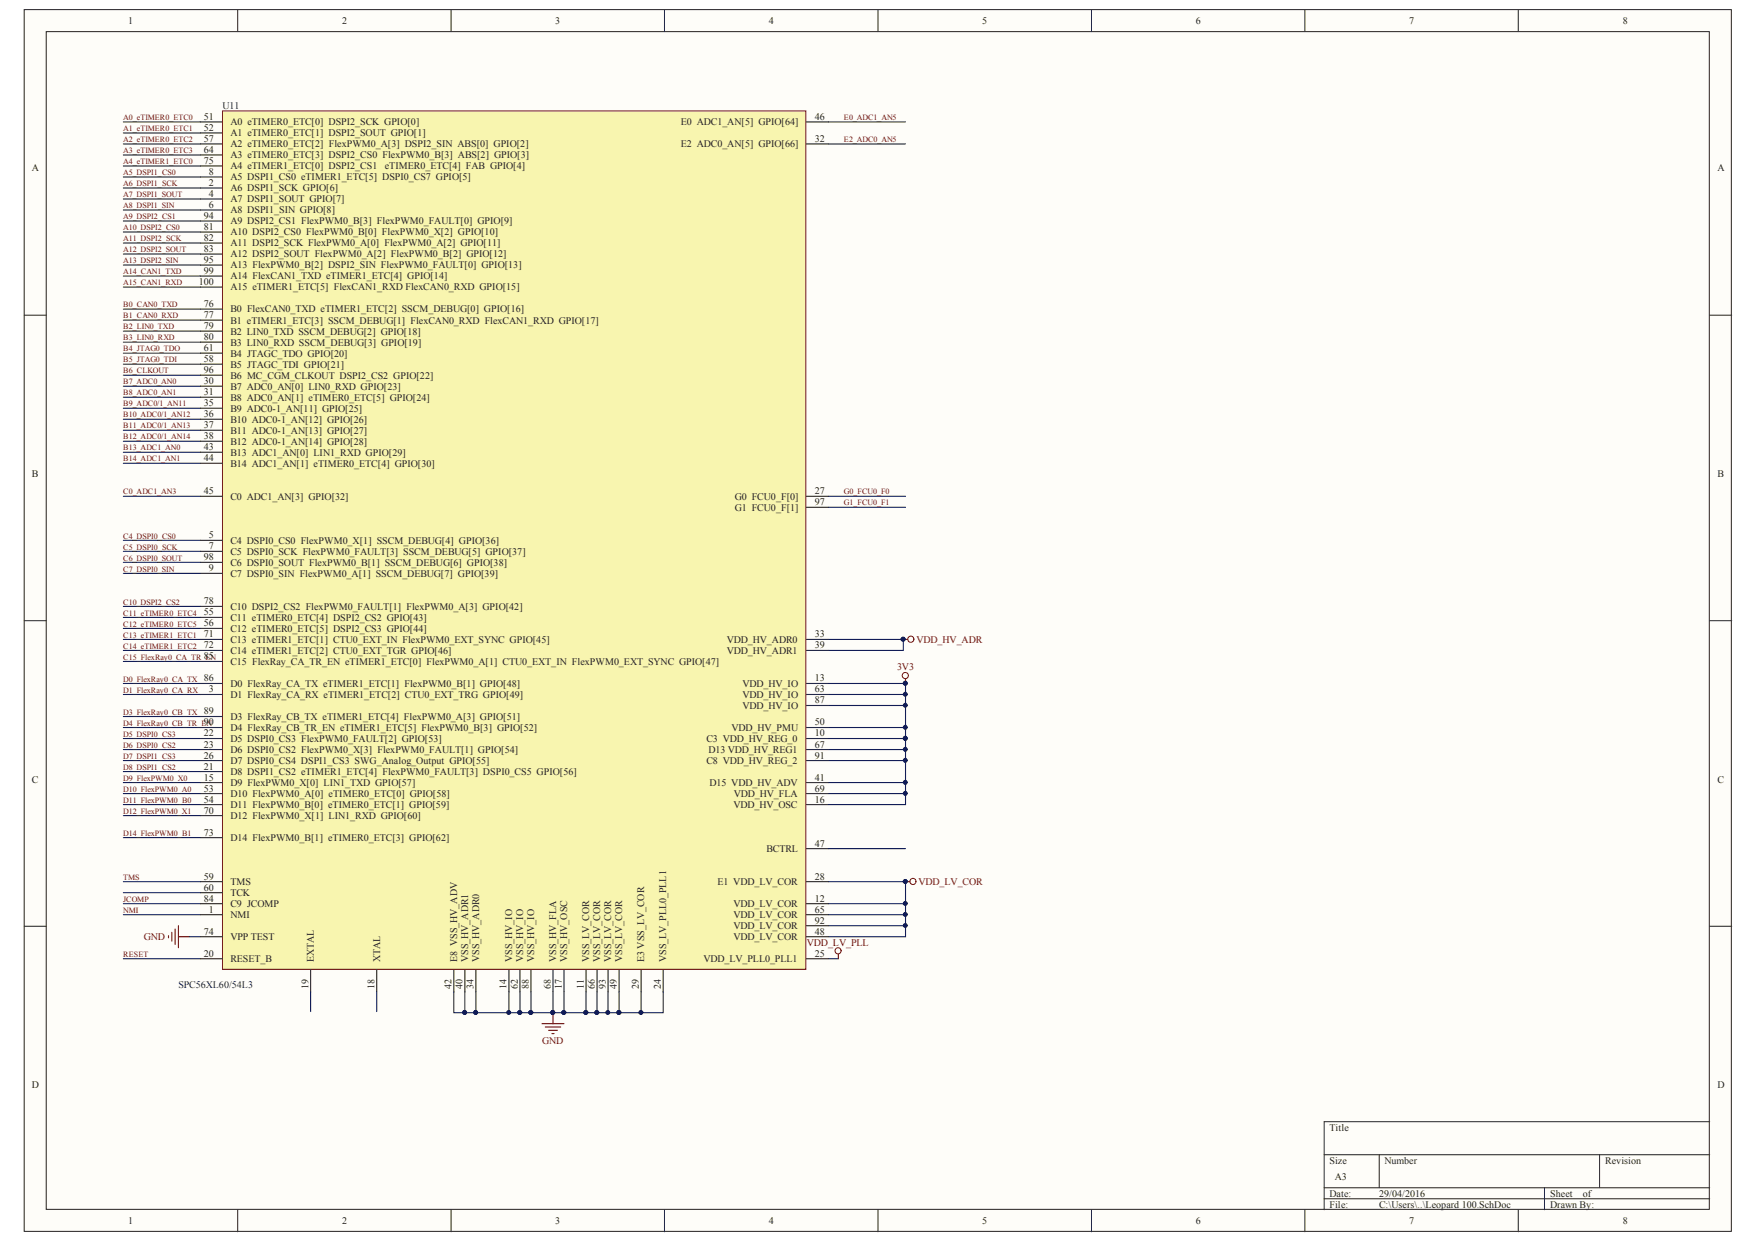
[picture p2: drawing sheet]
<svg xmlns="http://www.w3.org/2000/svg" width="297mm" height="210mm" viewBox="0 0 297 210" stroke-linecap="round" stroke-linejoin="round" font-family="sans-serif">
<defs><g id="words">
<g font-size="1.7" fill="#231f20">
<text x="21.7" y="4.1">1</text>
<text x="57.8" y="4.1">2</text>
<text x="93.8" y="4.1">3</text>
<text x="129.9" y="4.1">4</text>
<text x="165.9" y="4.1">5</text>
<text x="202.1" y="4.1">6</text>
<text x="238.1" y="4.1">7</text>
<text x="274.2" y="4.1">8</text>
<text x="34.4" y="23.9">57</text>
<text x="34.4" y="20.2">51</text>
<text x="34.4" y="22.1">52</text>
<text x="38.9" y="21.1">A0 eTIMER0_ETC[0] DSPI2_SCK GPIO[0]</text>
<text x="38.9" y="23">A1 eTIMER0_ETC[1] DSPI2_SOUT GPIO[1]</text>
<text x="115" y="21.1">E0 ADC1_AN[5] GPIO[64]</text>
<text x="137.7" y="20.2">46</text>
<text x="137.7" y="23.9">32</text>
<text x="5.4" y="28.9">A</text>
<text x="34.4" y="25.8">64</text>
<text x="34.4" y="27.6">75</text>
<text x="35.3" y="29.5">8</text>
<text x="38.9" y="24.8">A2 eTIMER0_ETC[2] FlexPWM0_A[3] DSPI2_SIN ABS[0] GPIO[2]</text>
<text x="38.9" y="26.7">A3 eTIMER0_ETC[3] DSPI2_CS0 FlexPWM0_B[3] ABS[2] GPIO[3]</text>
<text x="38.9" y="28.6">A4 eTIMER1_ETC[0] DSPI2_CS1</text>
<text x="65" y="28.6">eTIMER0_ETC[4] FAB GPIO[4]</text>
<text x="115" y="24.8">E2 ADC0_AN[5] GPIO[66]</text>
<text x="290.2" y="28.9">A</text>
<text x="35.3" y="31.3">2</text>
<text x="35.3" y="33.2">4</text>
<text x="35.3" y="35.1">6</text>
<text x="38.9" y="30.4">A5 DSPI1_CS0 eTIMER1_ETC[5] DSPI0_CS7 GPIO[5]</text>
<text x="38.9" y="32.3">A6 DSPI1_SCK GPIO[6]</text>
<text x="38.9" y="34.1">A7 DSPI1_SOUT GPIO[7]</text>
<text x="38.9" y="36">A8 DSPI1_SIN GPIO[8]</text>
<text x="34.4" y="36.9">94</text>
<text x="34.4" y="38.8">81</text>
<text x="34.4" y="40.6">82</text>
<text x="38.9" y="37.9">A9 DSPI2_CS1 FlexPWM0_B[3] FlexPWM0_FAULT[0] GPIO[9]</text>
<text x="38.9" y="39.7">A10 DSPI2_CS0 FlexPWM0_B[0] FlexPWM0_X[2] GPIO[10]</text>
<text x="38.9" y="41.6">A11 DSPI2_SCK FlexPWM0_A[0] FlexPWM0_A[2] GPIO[11]</text>
<text x="34.4" y="42.5">83</text>
<text x="34.4" y="44.4">95</text>
<text x="34.4" y="46.2">99</text>
<text x="38.9" y="43.4">A12 DSPI2_SOUT FlexPWM0_A[2] FlexPWM0_B[2] GPIO[12]</text>
<text x="38.9" y="45.3">A13 FlexPWM0_B[2] DSPI2_SIN FlexPWM0_FAULT[0] GPIO[13]</text>
<text x="38.9" y="47.1">A14 FlexCAN1_TXD eTIMER1_ETC[4] GPIO[14]</text>
<text x="33.6" y="48.1">100</text>
<text x="34.4" y="51.8">76</text>
<text x="34.4" y="53.7">77</text>
<text x="38.9" y="49">A15 eTIMER1_ETC[5] FlexCAN1_RXD FlexCAN0_RXD GPIO[15]</text>
<text x="38.9" y="52.7">B0 FlexCAN0_TXD eTIMER1_ETC[2] SSCM_DEBUG[0] GPIO[16]</text>
<text x="34.4" y="55.6">79</text>
<text x="34.4" y="57.5">80</text>
<text x="34.4" y="59.3">61</text>
<text x="38.9" y="54.7">B1 eTIMER1_ETC[3] SSCM_DEBUG[1] FlexCAN0_RXD FlexCAN1_RXD GPIO[17]</text>
<text x="38.9" y="56.5">B2 LIN0_TXD SSCM_DEBUG[2] GPIO[18]</text>
<text x="38.9" y="58.4">B3 LIN0_RXD SSCM_DEBUG[3] GPIO[19]</text>
<text x="34.4" y="61.2">58</text>
<text x="34.4" y="63">96</text>
<text x="34.4" y="64.9">30</text>
<text x="38.9" y="60.2">B4 JTAGC_TDO GPIO[20]</text>
<text x="38.9" y="62.1">B5 JTAGC_TDI GPIO[21]</text>
<text x="38.9" y="64">B6 MC_CGM_CLKOUT DSPI2_CS2 GPIO[22]</text>
<text x="38.9" y="65.8">B7 ADC0_AN[0] LIN0_RXD GPIO[23]</text>
<text x="34.4" y="66.7">31</text>
<text x="34.4" y="68.6">35</text>
<text x="34.4" y="70.5">36</text>
<text x="38.9" y="67.7">B8 ADC0_AN[1] eTIMER0_ETC[5] GPIO[24]</text>
<text x="38.9" y="69.5">B9 ADC0-1_AN[11] GPIO[25]</text>
<text x="38.9" y="71.4">B10 ADC0-1_AN[12] GPIO[26]</text>
<text x="34.4" y="72.3">37</text>
<text x="34.4" y="74.2">38</text>
<text x="34.4" y="76">43</text>
<text x="34.4" y="77.9">44</text>
<text x="38.9" y="73.3">B11 ADC0-1_AN[13] GPIO[27]</text>
<text x="38.9" y="75.1">B12 ADC0-1_AN[14] GPIO[28]</text>
<text x="38.9" y="77">B13 ADC1_AN[0] LIN1_RXD GPIO[29]</text>
<text x="5.4" y="80.5">B</text>
<text x="34.4" y="83.5">45</text>
<text x="38.9" y="78.8">B14 ADC1_AN[1] eTIMER0_ETC[4] GPIO[30]</text>
<text x="137.7" y="83.5">27</text>
<text x="290.2" y="80.5">B</text>
<text x="38.9" y="84.4">C0 ADC1_AN[3] GPIO[32]</text>
<text x="124.2" y="84.4">G0 FCU0_F[0]</text>
<text x="124.2" y="86.3">G1 FCU0_F[1]</text>
<text x="137.7" y="85.3">97</text>
<text x="34.4" y="94.6">98</text>
<text x="35.3" y="90.9">5</text>
<text x="35.3" y="92.8">7</text>
<text x="38.9" y="91.8">C4 DSPI0_CS0 FlexPWM0_X[1] SSCM_DEBUG[4] GPIO[36]</text>
<text x="38.9" y="93.7">C5 DSPI0_SCK FlexPWM0_FAULT[3] SSCM_DEBUG[5] GPIO[37]</text>
<text x="38.9" y="95.6">C6 DSPI0_SOUT FlexPWM0_B[1] SSCM_DEBUG[6] GPIO[38]</text>
<text x="35.3" y="96.5">9</text>
<text x="38.9" y="97.4">C7 DSPI0_SIN FlexPWM0_A[1] SSCM_DEBUG[7] GPIO[39]</text>
<text x="34.4" y="102.1">78</text>
<text x="34.4" y="107.6">71</text>
<text x="34.4" y="103.9">55</text>
<text x="34.4" y="105.8">56</text>
<text x="38.9" y="103">C10 DSPI2_CS2 FlexPWM0_FAULT[1] FlexPWM0_A[3] GPIO[42]</text>
<text x="38.9" y="104.9">C11 eTIMER0_ETC[4] DSPI2_CS2 GPIO[43]</text>
<text x="38.9" y="106.7">C12 eTIMER0_ETC[5] DSPI2_CS3 GPIO[44]</text>
<text x="137.7" y="107.6">33</text>
<text x="34.4" y="111.4">85</text>
<text x="34.4" y="109.5">72</text>
<text x="38.9" y="108.6">C13 eTIMER1_ETC[1] CTU0_EXT_IN FlexPWM0_EXT_SYNC GPIO[45]</text>
<text x="38.9" y="110.4">C14 eTIMER1_ETC[2] CTU0_EXT_TGR GPIO[46]</text>
<text x="38.9" y="112.3">C15 FlexRay_CA_TR_EN eTIMER1_ETC[0] FlexPWM0_A[1] CTU0_EXT_IN FlexPWM0_EXT_SYNC GPIO[47]</text>
<text x="122.8" y="108.6">VDD_HV_ADR0</text>
<text x="122.8" y="110.4">VDD_HV_ADR1</text>
<text x="137.7" y="109.5">39</text>
<text x="34.4" y="115.1">86</text>
<text x="35.3" y="116.9">3</text>
<text x="38.9" y="116">D0 FlexRay_CA_TX eTIMER1_ETC[1] FlexPWM0_B[1] GPIO[48]</text>
<text x="38.9" y="117.9">D1 FlexRay_CA_RX eTIMER1_ETC[2] CTU0_EXT_TRG GPIO[49]</text>
<text x="125.4" y="116">VDD_HV_IO</text>
<text x="125.4" y="117.9">VDD_HV_IO</text>
<text x="125.4" y="119.7">VDD_HV_IO</text>
<text x="137.7" y="115.1">13</text>
<text x="137.7" y="116.9">63</text>
<text x="137.7" y="118.8">87</text>
<text x="34.4" y="122.5">90</text>
<text x="34.4" y="120.7">89</text>
<text x="34.4" y="124.4">22</text>
<text x="38.9" y="121.6">D3 FlexRay_CB_TX eTIMER1_ETC[4] FlexPWM0_A[3] GPIO[51]</text>
<text x="38.9" y="123.4">D4 FlexRay_CB_TR_EN eTIMER1_ETC[5] FlexPWM0_B[3] GPIO[52]</text>
<text x="38.9" y="125.3">D5 DSPI0_CS3 FlexPWM0_FAULT[2] GPIO[53]</text>
<text x="119.3" y="125.3">C3 VDD_HV_REG_0</text>
<text x="123.6" y="123.4">VDD_HV_PMU</text>
<text x="137.7" y="124.4">10</text>
<text x="137.7" y="122.5">50</text>
<text x="34.4" y="129.9">21</text>
<text x="34.4" y="126.2">23</text>
<text x="34.4" y="128.1">26</text>
<text x="34.4" y="131.8">15</text>
<text x="38.9" y="127.2">D6 DSPI0_CS2 FlexPWM0_X[3] FlexPWM0_FAULT[1] GPIO[54]</text>
<text x="38.9" y="129">D7 DSPI0_CS4 DSPI1_CS3 SWG_Analog_Output GPIO[55]</text>
<text x="38.9" y="130.9">D8 DSPI1_CS2 eTIMER1_ETC[4] FlexPWM0_FAULT[3] DSPI0_CS5 GPIO[56]</text>
<text x="119.3" y="129">C8 VDD_HV_REG_2</text>
<text x="119.7" y="127.2">D13 VDD_HV_REG1</text>
<text x="137.7" y="131.8">41</text>
<text x="137.7" y="126.2">67</text>
<text x="137.7" y="128.1">91</text>
<text x="5.4" y="132.1">C</text>
<text x="34.4" y="133.7">53</text>
<text x="34.4" y="135.5">54</text>
<text x="34.4" y="137.4">70</text>
<text x="38.9" y="132.7">D9 FlexPWM0_X[0] LIN1_TXD GPIO[57]</text>
<text x="38.9" y="134.6">D10 FlexPWM0_A[0] eTIMER0_ETC[0] GPIO[58]</text>
<text x="38.9" y="136.5">D11 FlexPWM0_B[0] eTIMER0_ETC[1] GPIO[59]</text>
<text x="119.9" y="132.7">D15 VDD_HV_ADV</text>
<text x="123.9" y="136.5">VDD_HV_OSC</text>
<text x="124" y="134.6">VDD_HV_FLA</text>
<text x="137.7" y="135.5">16</text>
<text x="137.7" y="133.7">69</text>
<text x="290.2" y="132.1">C</text>
<text x="34.4" y="141.1">73</text>
<text x="38.9" y="138.3">D12 FlexPWM0_X[1] LIN1_RXD GPIO[60]</text>
<text x="38.9" y="142">D14 FlexPWM0_B[1] eTIMER0_ETC[3] GPIO[62]</text>
<text x="129.5" y="143.9">BCTRL</text>
<text x="137.7" y="143">47</text>
<text x="34.4" y="148.5">59</text>
<text x="38.9" y="149.5">TMS</text>
<text x="121.2" y="149.5">E1 VDD_LV_COR</text>
<text x="137.7" y="148.5">28</text>
<text x="34.4" y="152.3">84</text>
<text x="34.4" y="150.4">60</text>
<text x="35.3" y="154.1">1</text>
<text x="38.9" y="153.2">C9 JCOMP</text>
<text x="38.9" y="151.3">TCK</text>
<text x="38.9" y="155">NMI</text>
<text x="123.9" y="153.2">VDD_LV_COR</text>
<text x="123.9" y="155">VDD_LV_COR</text>
<text x="137.7" y="152.3">12</text>
<text x="137.7" y="154.1">65</text>
<text x="137.7" y="156">92</text>
<text x="34.4" y="161.5">20</text>
<text x="34.4" y="157.8">74</text>
<text x="38.9" y="158.8">VPP TEST</text>
<text x="123.9" y="156.9">VDD_LV_COR</text>
<text x="123.9" y="158.8">VDD_LV_COR</text>
<text x="137.7" y="157.8">48</text>
<text x="137.7" y="161.5">25</text>
<text x="38.9" y="162.5">RESET_B</text>
<text x="52.1" y="167" transform="rotate(-90 52.1 167)">19</text>
<text x="53.1" y="162.5" transform="rotate(-90 53.1 162.5)">EXTAL</text>
<text x="63.3" y="167" transform="rotate(-90 63.3 167)">18</text>
<text x="64.2" y="162.5" transform="rotate(-90 64.2 162.5)">XTAL</text>
<text x="76.3" y="167" transform="rotate(-90 76.3 167)">42</text>
<text x="77.2" y="162.5" transform="rotate(-90 77.2 162.5)">E8 VSS_HV_ADV</text>
<text x="78.2" y="167" transform="rotate(-90 78.2 167)">40</text>
<text x="79.1" y="162.5" transform="rotate(-90 79.1 162.5)">VSS_HV_ADR1</text>
<text x="80" y="167" transform="rotate(-90 80 167)">34</text>
<text x="81" y="162.5" transform="rotate(-90 81 162.5)">VSS_HV_ADR0</text>
<text x="85.6" y="167" transform="rotate(-90 85.6 167)">14</text>
<text x="86.5" y="162.5" transform="rotate(-90 86.5 162.5)">VSS_HV_IO</text>
<text x="87.5" y="167" transform="rotate(-90 87.5 167)">62</text>
<text x="88.4" y="162.5" transform="rotate(-90 88.4 162.5)">VSS_HV_IO</text>
<text x="89.3" y="167" transform="rotate(-90 89.3 167)">88</text>
<text x="90.3" y="162.5" transform="rotate(-90 90.3 162.5)">VSS_HV_IO</text>
<text x="93" y="167" transform="rotate(-90 93 167)">68</text>
<text x="94" y="162.5" transform="rotate(-90 94 162.5)">VSS_HV_FLA</text>
<text x="94.9" y="167" transform="rotate(-90 94.9 167)">17</text>
<text x="95.8" y="162.5" transform="rotate(-90 95.8 162.5)">VSS_HV_OSC</text>
<text x="98.6" y="167" transform="rotate(-90 98.6 167)">11</text>
<text x="99.6" y="162.5" transform="rotate(-90 99.6 162.5)">VSS_LV_COR</text>
<text x="100.5" y="167" transform="rotate(-90 100.5 167)">66</text>
<text x="101.4" y="162.5" transform="rotate(-90 101.4 162.5)">VSS_LV_COR</text>
<text x="102.4" y="167" transform="rotate(-90 102.4 167)">93</text>
<text x="103.3" y="162.5" transform="rotate(-90 103.3 162.5)">VSS_LV_COR</text>
<text x="104.2" y="167" transform="rotate(-90 104.2 167)">49</text>
<text x="105.1" y="162.5" transform="rotate(-90 105.1 162.5)">VSS_LV_COR</text>
<text x="107.9" y="167" transform="rotate(-90 107.9 167)">29</text>
<text x="108.9" y="162.5" transform="rotate(-90 108.9 162.5)">E3 VSS_LV_COR</text>
<text x="111.7" y="167" transform="rotate(-90 111.7 167)">24</text>
<text x="112.6" y="162.5" transform="rotate(-90 112.6 162.5)">VSS_LV_PLL0_PLL1</text>
<text x="118.8" y="162.5">VDD_LV_PLL0_PLL1</text>
<text x="5.4" y="183.7">D</text>
<text x="290.2" y="183.7">D</text>
<text x="224.6" y="190.9">Title</text>
<text x="224.6" y="196.5">Size</text>
<text x="233.9" y="196.5">Number</text>
<text x="271.2" y="196.5">Revision</text>
<text x="224.6" y="202.1">Date:</text>
<text x="224.6" y="204">File:</text>
<text x="225.6" y="199.3">A3</text>
<text x="233" y="202.1">29/04/2016</text>
<text x="233" y="204">C:\Users\..\Leopard 100.SchDoc</text>
<text x="261.9" y="202.1">Sheet</text>
<text x="261.9" y="204">Drawn By:</text>
<text x="267.5" y="202.1">of</text>
<text x="21.7" y="206.7">1</text>
<text x="57.8" y="206.7">2</text>
<text x="93.8" y="206.7">3</text>
<text x="129.9" y="206.7">4</text>
<text x="165.9" y="206.7">5</text>
<text x="202.1" y="206.7">6</text>
<text x="238.1" y="206.7">7</text>
<text x="274.2" y="206.7">8</text>
</g>
<g font-size="1.7" fill="#0c1c5b">
<text x="37.6" y="18.3">U11</text>
<text x="30.1" y="166.8">SPC56XL60/54L3</text>
</g>
<g font-size="1.7" fill="#6d0c0e">
<text x="151.6" y="113.2">3V3</text>
<text x="154.9" y="108.6">VDD_HV_ADR</text>
<text x="155.2" y="149.5">VDD_LV_COR</text>
<text x="24.3" y="158.8">GND</text>
<text x="136.3" y="159.7">VDD_LV_PLL</text>
<text x="91.6" y="176.2">GND</text>
</g>
<g font-size="1.4" fill="#6d0c0e">
<text x="20.8" y="20.3">A0_eTIMER0_ETC0</text>
<text x="20.8" y="22.1">A1_eTIMER0_ETC1</text>
<text x="20.8" y="24">A2_eTIMER0_ETC2</text>
<text x="142.6" y="20.3">E0_ADC1_AN5</text>
<text x="142.6" y="24">E2_ADC0_AN5</text>
<text x="20.8" y="25.9">A3_eTIMER0_ETC3</text>
<text x="20.8" y="27.7">A4_eTIMER1_ETC0</text>
<text x="20.8" y="29.6">A5_DSPI1_CS0</text>
<text x="20.8" y="31.4">A6_DSPI1_SCK</text>
<text x="20.8" y="33.3">A7_DSPI1_SOUT</text>
<text x="20.8" y="35.1">A8_DSPI1_SIN</text>
<text x="20.8" y="37">A9_DSPI2_CS1</text>
<text x="20.8" y="38.9">A10_DSPI2_CS0</text>
<text x="20.8" y="40.7">A11_DSPI2_SCK</text>
<text x="20.8" y="42.6">A12_DSPI2_SOUT</text>
<text x="20.8" y="44.4">A13_DSPI2_SIN</text>
<text x="20.8" y="46.3">A14_CAN1_TXD</text>
<text x="20.8" y="48.2">A15_CAN1_RXD</text>
<text x="20.8" y="51.9">B0_CAN0_TXD</text>
<text x="20.8" y="53.7">B1_CAN0_RXD</text>
<text x="20.8" y="55.6">B2_LIN0_TXD</text>
<text x="20.8" y="57.5">B3_LIN0_RXD</text>
<text x="20.8" y="59.3">B4_JTAG0_TDO</text>
<text x="20.8" y="61.2">B5_JTAG0_TDI</text>
<text x="20.8" y="63">B6_CLKOUT</text>
<text x="20.8" y="64.9">B7_ADC0_AN0</text>
<text x="20.8" y="66.7">B8_ADC0_AN1</text>
<text x="20.8" y="68.6">B9_ADC0/1_AN11</text>
<text x="20.8" y="70.5">B10_ADC0/1_AN12</text>
<text x="20.8" y="72.3">B11_ADC0/1_AN13</text>
<text x="20.8" y="74.2">B12_ADC0/1_AN14</text>
<text x="20.8" y="76">B13_ADC1_AN0</text>
<text x="20.8" y="77.9">B14_ADC1_AN1</text>
<text x="20.8" y="83.5">C0_ADC1_AN3</text>
<text x="142.6" y="83.5">G0_FCU0_F0</text>
<text x="142.6" y="85.3">G1_FCU0_F1</text>
<text x="20.8" y="91">C4_DSPI0_CS0</text>
<text x="20.8" y="92.9">C5_DSPI0_SCK</text>
<text x="20.8" y="94.7">C6_DSPI0_SOUT</text>
<text x="20.8" y="96.6">C7_DSPI0_SIN</text>
<text x="20.8" y="102.1">C10_DSPI2_CS2</text>
<text x="20.8" y="104">C11_eTIMER0_ETC4</text>
<text x="20.8" y="105.9">C12_eTIMER0_ETC5</text>
<text x="20.8" y="107.7">C13_eTIMER1_ETC1</text>
<text x="20.8" y="109.6">C14_eTIMER1_ETC2</text>
<text x="20.8" y="111.4">C15_FlexRay0_CA_TR_EN</text>
<text x="20.8" y="115.2">D0_FlexRay0_CA_TX</text>
<text x="20.8" y="117">D1_FlexRay0_CA_RX</text>
<text x="20.8" y="120.7">D3_FlexRay0_CB_TX</text>
<text x="20.8" y="122.6">D4_FlexRay0_CB_TR_EN</text>
<text x="20.8" y="124.5">D5_DSPI0_CS3</text>
<text x="20.8" y="126.3">D6_DSPI0_CS2</text>
<text x="20.8" y="128.2">D7_DSPI1_CS3</text>
<text x="20.8" y="130">D8_DSPI1_CS2</text>
<text x="20.8" y="131.9">D9_FlexPWM0_X0</text>
<text x="20.8" y="133.7">D10_FlexPWM0_A0</text>
<text x="20.8" y="135.6">D11_FlexPWM0_B0</text>
<text x="20.8" y="137.5">D12_FlexPWM0_X1</text>
<text x="20.8" y="141.2">D14_FlexPWM0_B1</text>
<text x="20.8" y="148.6">TMS</text>
<text x="20.8" y="154.2">NMI</text>
<text x="20.8" y="152.3">JCOMP</text>
<text x="20.8" y="161.6">RESET</text>
</g>
</g></defs>
<path d="M4.1 1.6h288.4v206.3h-288.4z" fill="#fefdf9"/>
<path d="M4.1 1.6h288.4v206.3h-288.4z" fill="none" stroke="#231f20" stroke-width=".17"/>
<path d="M7.8 5.3h281v198.9h-281z" fill="#fefdf9"/>
<g fill="none" stroke="#231f20" stroke-width=".17">
<path d="M7.8 5.3h281v198.9h-281zM40.2 1.6v3.7M76.2 1.6v3.7M112.3 1.6v3.7M148.3 1.6v3.7M184.4 1.6v3.7M220.5 1.6v3.7M256.5 1.6v3.7M4.1 53.2h3.7M288.9 53.2h3.7M4.1 104.8h3.7M288.9 104.8h3.7"/>
<path d="M4.1 156.4h3.7M288.9 156.4h3.7M223.7 195h65.2M233 195v5.6M270.3 195v5.6M288.9 189.4h-65.2v14.9M40.2 204.3v3.7M76.2 204.3v3.7M112.3 204.3v3.7M148.3 204.3v3.7M184.4 204.3v3.7M220.5 204.3v3.7"/>
<path d="M223.7 200.6h65.2M223.7 202.4h65.2M256.5 204.3v3.7M261 200.6v3.7"/>
</g>
<path d="M28.5 158v.4M29 157.4v1.5M29.6 156.9v2.6M30.1 156.3v3.7M30.1 158.2h1.9" fill="none" stroke="#6d0c0e" stroke-width=".19"/>
<g fill="none" stroke="#0c1c5b" stroke-width=".19">
<path d="M20.8 39.2h13.1M20.8 37.3h13.1M20.8 35.5h13.1M20.8 33.6h13.1M20.8 31.7h13.1M20.8 29.9h13.1M20.8 28h13.1M20.8 26.2h13.1M20.8 24.3h13.1M20.8 22.4h13.1M20.8 20.6h13.1M140 24.3h13"/>
<path d="M140 20.6h13M20.8 59.6h13.1M20.8 57.8h13.1M20.8 55.9h13.1M20.8 54.1h13.1M20.8 52.2h13.1M20.8 48.5h13.1M20.8 46.6h13.1M20.8 44.8h13.1M20.8 42.9h13.1M20.8 41h13.1M20.8 78.2h13.1"/>
<path d="M20.8 76.4h13.1M20.8 74.5h13.1M20.8 72.7h13.1M20.8 70.8h13.1M20.8 68.9h13.1M20.8 67.1h13.1M20.8 65.2h13.1M20.8 63.4h13.1M20.8 61.5h13.1M20.8 96.8h13.1M20.8 95h13.1M20.8 93.1h13.1"/>
<path d="M20.8 91.2h13.1M20.8 83.8h13.1M140 83.8h13M140 85.7h13M20.8 117.3h13.1M20.8 115.4h13.1M20.8 111.7h13.1M20.8 109.8h13.1M20.8 108h13.1M20.8 106.1h13.1M20.8 104.3h13.1M20.8 102.4h13.1"/>
<path d="M20.8 137.7h13.1M20.8 135.9h13.1M20.8 134h13.1M20.8 132.2h13.1M20.8 130.3h13.1M20.8 128.4h13.1M20.8 126.6h13.1M20.8 124.7h13.1M20.8 122.9h13.1M20.8 121h13.1M20.8 148.9h13.1M20.8 141.4h13.1"/>
<path d="M20.8 154.5h13.1M32 158.2h1.9M140 156.3h13"/>
</g>
<circle cx="152.9" cy="156.3" r=".33" fill="#0c1c5b"/>
<circle cx="152.9" cy="156.3" r=".33" fill="none" stroke="#0c1c5b" stroke-width=".17"/>
<path d="M140 154.5h13" fill="none" stroke="#0c1c5b" stroke-width=".19"/>
<circle cx="152.9" cy="154.4" r=".33" fill="#0c1c5b"/>
<circle cx="152.9" cy="154.4" r=".33" fill="none" stroke="#0c1c5b" stroke-width=".17"/>
<path d="M140 152.6h13" fill="none" stroke="#0c1c5b" stroke-width=".19"/>
<circle cx="152.9" cy="152.6" r=".33" fill="#0c1c5b"/>
<circle cx="152.9" cy="152.6" r=".33" fill="none" stroke="#0c1c5b" stroke-width=".17"/>
<path d="M140 148.9h13v9.3h-13" fill="none" stroke="#0c1c5b" stroke-width=".19"/>
<circle cx="152.9" cy="148.8" r=".33" fill="#0c1c5b"/>
<circle cx="152.9" cy="148.8" r=".33" fill="none" stroke="#0c1c5b" stroke-width=".17"/>
<path d="M140 117.3h13" fill="none" stroke="#0c1c5b" stroke-width=".19"/>
<circle cx="152.9" cy="117.2" r=".33" fill="#0c1c5b"/>
<circle cx="152.9" cy="117.2" r=".33" fill="none" stroke="#0c1c5b" stroke-width=".17"/>
<path d="M140 119.1h13" fill="none" stroke="#0c1c5b" stroke-width=".19"/>
<circle cx="152.9" cy="119.1" r=".33" fill="#0c1c5b"/>
<circle cx="152.9" cy="119.1" r=".33" fill="none" stroke="#0c1c5b" stroke-width=".17"/>
<path d="M140 122.9h13" fill="none" stroke="#0c1c5b" stroke-width=".19"/>
<circle cx="152.9" cy="122.8" r=".33" fill="#0c1c5b"/>
<circle cx="152.9" cy="122.8" r=".33" fill="none" stroke="#0c1c5b" stroke-width=".17"/>
<path d="M140 126.6h13" fill="none" stroke="#0c1c5b" stroke-width=".19"/>
<circle cx="152.9" cy="126.5" r=".33" fill="#0c1c5b"/>
<circle cx="152.9" cy="126.5" r=".33" fill="none" stroke="#0c1c5b" stroke-width=".17"/>
<path d="M140 128.4h13" fill="none" stroke="#0c1c5b" stroke-width=".19"/>
<circle cx="152.9" cy="128.4" r=".33" fill="#0c1c5b"/>
<circle cx="152.9" cy="128.4" r=".33" fill="none" stroke="#0c1c5b" stroke-width=".17"/>
<path d="M140 132.2h13" fill="none" stroke="#0c1c5b" stroke-width=".19"/>
<circle cx="152.9" cy="132.1" r=".33" fill="#0c1c5b"/>
<circle cx="153" cy="132.1" r=".33" fill="none" stroke="#0c1c5b" stroke-width=".17"/>
<path d="M140 134h13" fill="none" stroke="#0c1c5b" stroke-width=".19"/>
<circle cx="152.9" cy="134" r=".33" fill="#0c1c5b"/>
<circle cx="152.9" cy="134" r=".33" fill="none" stroke="#0c1c5b" stroke-width=".17"/>
<circle cx="153" cy="114.1" r=".52" fill="none" stroke="#6d0c0e" stroke-width=".17"/>
<path d="M153 114.7v.7" fill="none" stroke="#6d0c0e" stroke-width=".19"/>
<circle cx="152.9" cy="115.4" r=".33" fill="#0c1c5b"/>
<circle cx="152.9" cy="115.4" r=".33" fill="none" stroke="#0c1c5b" stroke-width=".17"/>
<path d="M140 108h12.6v1.8h-12.6" fill="none" stroke="#0c1c5b" stroke-width=".19"/>
<circle cx="152.6" cy="107.9" r=".34" fill="#0c1c5b"/>
<circle cx="152.6" cy="107.9" r=".34" fill="none" stroke="#0c1c5b" stroke-width=".17"/>
<circle cx="153.9" cy="107.9" r=".52" fill="none" stroke="#6d0c0e" stroke-width=".17"/>
<path d="M152.6 108h.8" fill="none" stroke="#6d0c0e" stroke-width=".19"/>
<circle cx="152.6" cy="107.9" r=".34" fill="#0c1c5b"/>
<circle cx="152.6" cy="107.9" r=".34" fill="none" stroke="#0c1c5b" stroke-width=".17"/>
<path d="M76.7 167.5v3.5h1.8" fill="none" stroke="#0c1c5b" stroke-width=".19"/>
<circle cx="78.5" cy="171" r=".33" fill="#0c1c5b"/>
<circle cx="78.5" cy="171" r=".33" fill="none" stroke="#0c1c5b" stroke-width=".17"/>
<path d="M78.5 167.5v3.5h1.9" fill="none" stroke="#0c1c5b" stroke-width=".19"/>
<circle cx="78.5" cy="171" r=".33" fill="#0c1c5b"/>
<circle cx="78.5" cy="171" r=".33" fill="none" stroke="#0c1c5b" stroke-width=".17"/>
<circle cx="80.4" cy="171" r=".33" fill="#0c1c5b"/>
<circle cx="80.4" cy="171" r=".33" fill="none" stroke="#0c1c5b" stroke-width=".17"/>
<path d="M86 167.5v3.5" fill="none" stroke="#0c1c5b" stroke-width=".19"/>
<circle cx="86" cy="171" r=".33" fill="#0c1c5b"/>
<circle cx="86" cy="171" r=".33" fill="none" stroke="#0c1c5b" stroke-width=".17"/>
<path d="M80.4 167.5v3.5h7.5" fill="none" stroke="#0c1c5b" stroke-width=".19"/>
<circle cx="80.4" cy="171" r=".33" fill="#0c1c5b"/>
<circle cx="80.4" cy="171" r=".33" fill="none" stroke="#0c1c5b" stroke-width=".17"/>
<circle cx="87.8" cy="171" r=".33" fill="#0c1c5b"/>
<circle cx="87.8" cy="171" r=".33" fill="none" stroke="#0c1c5b" stroke-width=".17"/>
<path d="M87.9 167.5v3.5h1.8" fill="none" stroke="#0c1c5b" stroke-width=".19"/>
<circle cx="87.8" cy="171" r=".33" fill="#0c1c5b"/>
<circle cx="87.8" cy="171" r=".33" fill="none" stroke="#0c1c5b" stroke-width=".17"/>
<circle cx="89.7" cy="171" r=".33" fill="#0c1c5b"/>
<circle cx="89.7" cy="171" r=".33" fill="none" stroke="#0c1c5b" stroke-width=".17"/>
<path d="M89.7 167.5v3.5h3.7" fill="none" stroke="#0c1c5b" stroke-width=".19"/>
<circle cx="89.7" cy="171" r=".33" fill="#0c1c5b"/>
<circle cx="89.7" cy="171" r=".33" fill="none" stroke="#0c1c5b" stroke-width=".17"/>
<circle cx="93.4" cy="171" r=".33" fill="#0c1c5b"/>
<circle cx="93.4" cy="171" r=".33" fill="none" stroke="#0c1c5b" stroke-width=".17"/>
<path d="M93.4 167.5v3.5h1.9" fill="none" stroke="#0c1c5b" stroke-width=".19"/>
<circle cx="93.4" cy="171" r=".33" fill="#0c1c5b"/>
<circle cx="93.4" cy="171" r=".33" fill="none" stroke="#0c1c5b" stroke-width=".17"/>
<circle cx="95.3" cy="171" r=".33" fill="#0c1c5b"/>
<circle cx="95.3" cy="171" r=".33" fill="none" stroke="#0c1c5b" stroke-width=".17"/>
<path d="M95.3 167.5v3.5h3.7" fill="none" stroke="#0c1c5b" stroke-width=".19"/>
<circle cx="95.3" cy="171" r=".33" fill="#0c1c5b"/>
<circle cx="95.3" cy="171" r=".33" fill="none" stroke="#0c1c5b" stroke-width=".17"/>
<circle cx="99" cy="171" r=".33" fill="#0c1c5b"/>
<circle cx="99" cy="171" r=".33" fill="none" stroke="#0c1c5b" stroke-width=".17"/>
<path d="M99 167.5v3.5h1.9" fill="none" stroke="#0c1c5b" stroke-width=".19"/>
<circle cx="99" cy="171" r=".33" fill="#0c1c5b"/>
<circle cx="99" cy="171" r=".33" fill="none" stroke="#0c1c5b" stroke-width=".17"/>
<circle cx="100.8" cy="171" r=".33" fill="#0c1c5b"/>
<circle cx="100.8" cy="171" r=".33" fill="none" stroke="#0c1c5b" stroke-width=".17"/>
<path d="M102.7 167.5v3.5" fill="none" stroke="#0c1c5b" stroke-width=".19"/>
<circle cx="102.7" cy="171" r=".33" fill="#0c1c5b"/>
<circle cx="102.7" cy="171" r=".33" fill="none" stroke="#0c1c5b" stroke-width=".17"/>
<path d="M100.9 167.5v3.5h3.7v-3.5" fill="none" stroke="#0c1c5b" stroke-width=".19"/>
<circle cx="104.6" cy="171" r=".34" fill="#0c1c5b"/>
<circle cx="104.6" cy="171" r=".33" fill="none" stroke="#0c1c5b" stroke-width=".17"/>
<circle cx="100.8" cy="171" r=".33" fill="#0c1c5b"/>
<circle cx="100.8" cy="171" r=".33" fill="none" stroke="#0c1c5b" stroke-width=".17"/>
<path d="M108.3 167.5v3.5" fill="none" stroke="#0c1c5b" stroke-width=".19"/>
<circle cx="108.3" cy="171" r=".33" fill="#0c1c5b"/>
<circle cx="108.3" cy="171" r=".33" fill="none" stroke="#0c1c5b" stroke-width=".17"/>
<path d="M91.6 172.9h3.7M92.1 173.4h2.6M92.7 174h1.5M93.2 174.5h.4M93.4 171v1.9" fill="none" stroke="#6d0c0e" stroke-width=".19"/>
<circle cx="93.4" cy="171" r=".33" fill="#0c1c5b"/>
<circle cx="93.4" cy="171" r=".33" fill="none" stroke="#0c1c5b" stroke-width=".17"/>
<circle cx="154.3" cy="148.8" r=".52" fill="none" stroke="#6d0c0e" stroke-width=".17"/>
<path d="M153 148.9h.7" fill="none" stroke="#6d0c0e" stroke-width=".19"/>
<circle cx="152.9" cy="148.8" r=".33" fill="#0c1c5b"/>
<circle cx="152.9" cy="148.8" r=".33" fill="none" stroke="#0c1c5b" stroke-width=".17"/>
<path d="M20.8 152.6h13.1M20.8 161.9h13.1M140 161.9h1.6" fill="none" stroke="#0c1c5b" stroke-width=".19"/>
<circle cx="141.6" cy="160.6" r=".52" fill="none" stroke="#6d0c0e" stroke-width=".17"/>
<path d="M141.6 161.2v.7" fill="none" stroke="#6d0c0e" stroke-width=".19"/>
<path d="M37.6 18.7h98.6v145h-98.6z" fill="#f8f5af"/>
<path d="M37.6 18.7h98.6v145h-98.6z" fill="none" stroke="#6d0c0e" stroke-width=".17"/>
<g fill="none" stroke="#231f20" stroke-width=".19">
<path d="M33.9 20.6h3.7M33.9 22.4h3.7M33.9 24.3h3.7M33.9 26.2h3.7M33.9 28h3.7M33.9 29.9h3.7M33.9 31.7h3.7M33.9 33.6h3.7M33.9 35.5h3.7M33.9 37.3h3.7M33.9 39.2h3.7M136.2 20.6h3.8"/>
<path d="M136.2 24.3h3.8M33.9 41h3.7M33.9 42.9h3.7M33.9 44.8h3.7M33.9 46.6h3.7M33.9 48.5h3.7M33.9 52.2h3.7M33.9 54.1h3.7M33.9 55.9h3.7M33.9 57.8h3.7M33.9 59.6h3.7M33.9 61.5h3.7"/>
<path d="M33.9 63.4h3.7M33.9 65.2h3.7M33.9 67.1h3.7M33.9 68.9h3.7M33.9 70.8h3.7M33.9 72.7h3.7M33.9 74.5h3.7M33.9 76.4h3.7M33.9 78.2h3.7M33.9 83.8h3.7M33.9 91.2h3.7M33.9 93.1h3.7"/>
<path d="M33.9 95h3.7M33.9 96.8h3.7M136.2 83.8h3.8M136.2 85.7h3.8M33.9 102.4h3.7M33.9 104.3h3.7M33.9 106.1h3.7M33.9 108h3.7M33.9 109.8h3.7M33.9 111.7h3.7M33.9 115.4h3.7M33.9 117.3h3.7"/>
<path d="M136.2 108h3.8M136.2 109.8h3.8M136.2 115.4h3.8M136.2 117.3h3.8M136.2 119.1h3.8M33.9 124.7h3.7M33.9 128.4h3.7M33.9 121h3.7M33.9 122.9h3.7M33.9 126.6h3.7M33.9 130.3h3.7M33.9 132.2h3.7"/>
<path d="M33.9 134h3.7M33.9 135.9h3.7M33.9 137.7h3.7M136.2 124.7h3.8M136.2 128.4h3.8M136.2 122.9h3.8M136.2 126.6h3.8M136.2 132.2h3.8M136.2 134h3.8M136.2 135.9h3.8M33.9 152.6h3.7M33.9 141.4h3.7"/>
<path d="M33.9 148.9h3.7M33.9 150.7h3.7M33.9 154.5h3.7M33.9 158.2h3.7M136.2 152.6h3.8M136.2 148.9h3.8M136.2 154.5h3.8M136.2 158.2h3.8M136.2 156.3h3.8M136.2 143.3h3.8M33.9 161.9h3.7M52.5 163.8v3.7"/>
<path d="M63.7 163.8v3.7M76.7 163.8v3.7M78.5 163.8v3.7M80.4 163.8v3.7M86 163.8v3.7M87.9 163.8v3.7M89.7 163.8v3.7M93.4 163.8v3.7M95.3 163.8v3.7M99 163.8v3.7M100.9 163.8v3.7M102.7 163.8v3.7"/>
<path d="M104.6 163.8v3.7M108.3 163.8v3.7M112 163.8v3.7M136.2 161.9h3.8"/>
</g>
<path d="M112 167.5v3.5h-7.4" fill="none" stroke="#0c1c5b" stroke-width=".19"/>
<circle cx="104.6" cy="171" r=".34" fill="#0c1c5b"/>
<circle cx="104.6" cy="171" r=".33" fill="none" stroke="#0c1c5b" stroke-width=".17"/>
<path d="M153 124.7v11.2h-13" fill="none" stroke="#0c1c5b" stroke-width=".19"/>
<circle cx="152.9" cy="124.7" r=".33" fill="#0c1c5b"/>
<circle cx="152.9" cy="124.7" r=".33" fill="none" stroke="#0c1c5b" stroke-width=".17"/>
<path d="M140 115.4h13v9.3h-13" fill="none" stroke="#0c1c5b" stroke-width=".19"/>
<circle cx="152.9" cy="115.4" r=".33" fill="#0c1c5b"/>
<circle cx="152.9" cy="115.4" r=".33" fill="none" stroke="#0c1c5b" stroke-width=".17"/>
<circle cx="152.9" cy="124.7" r=".33" fill="#0c1c5b"/>
<circle cx="152.9" cy="124.7" r=".33" fill="none" stroke="#0c1c5b" stroke-width=".17"/>
<path d="M20.8 150.7h13.1M140 143.3h13M52.5 167.5v3.3M63.7 167.5v3.3" fill="none" stroke="#0c1c5b" stroke-width=".19"/>
<use href="#words"/>
</svg>
